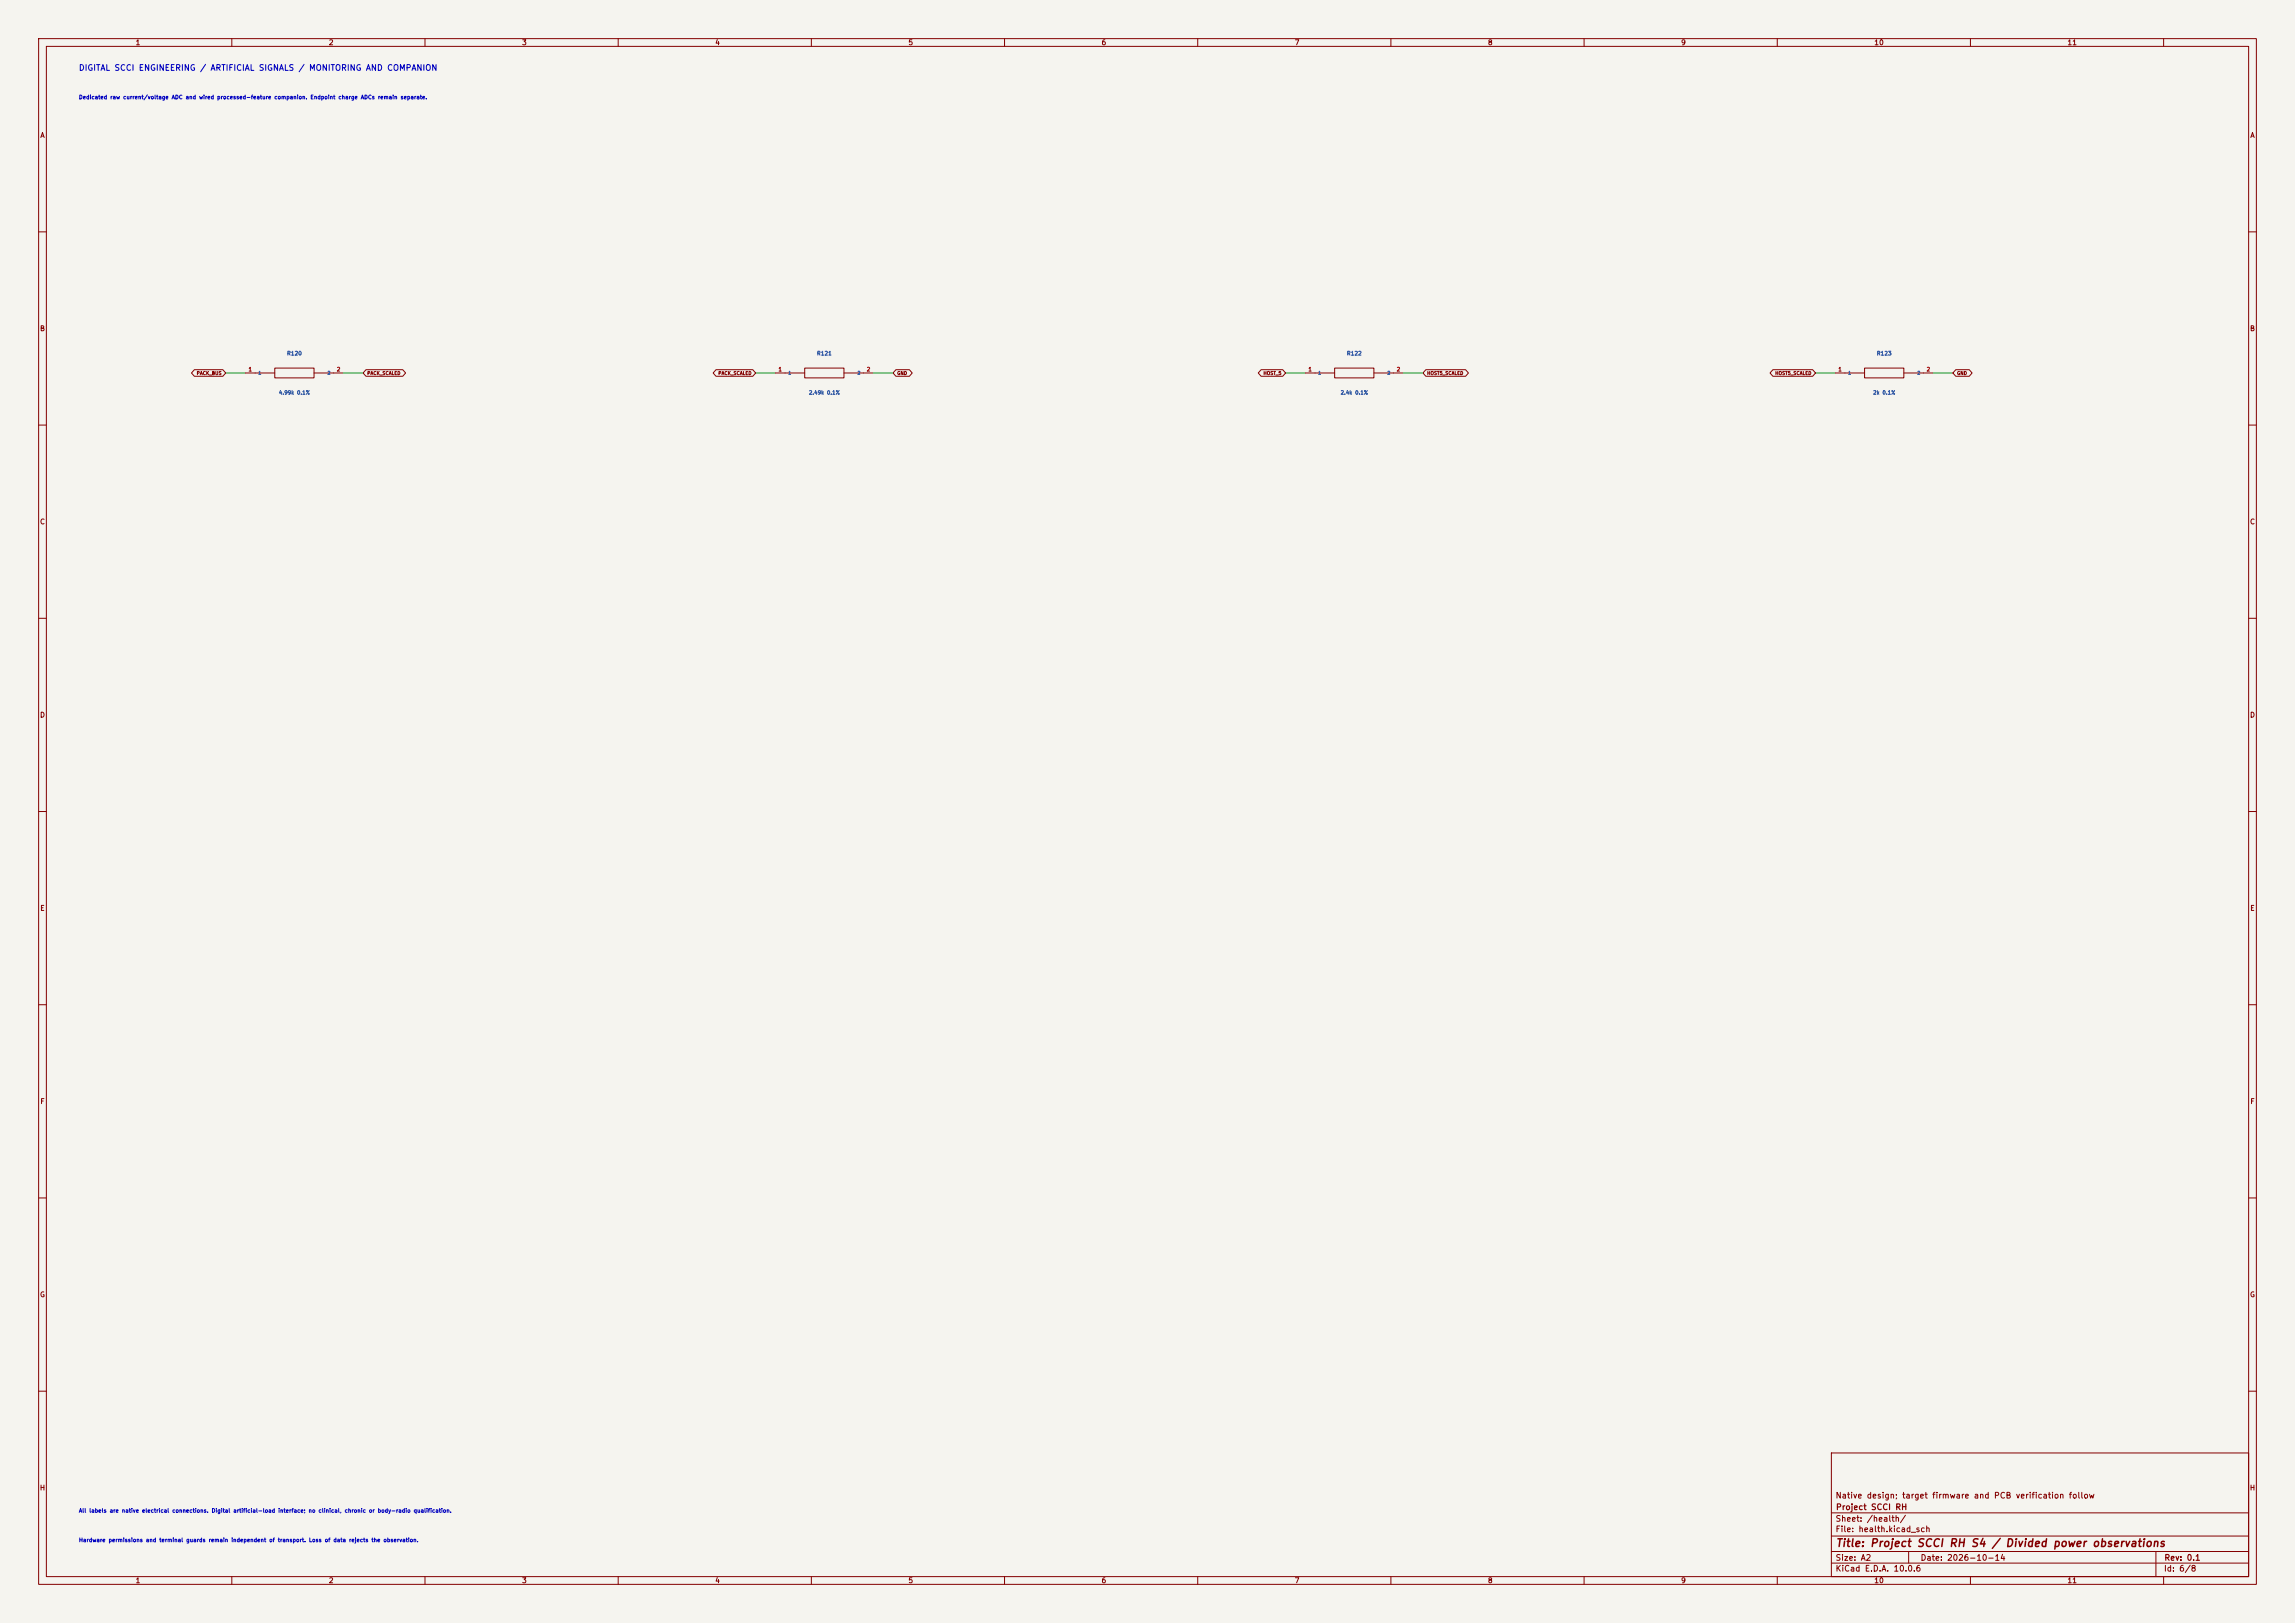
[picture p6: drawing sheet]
<svg xmlns="http://www.w3.org/2000/svg" width="594mm" height="420mm" viewBox="0 0 594 420" stroke-linecap="round" stroke-linejoin="round" font-family="sans-serif">
<defs><g id="words">
<text font-size="2" fill="#840000" x="475" y="400.8">Title: Project SCCI RH S4 / Divided power observations</text>
<text font-size="1.5" fill="#0000c2" x="20.3" y="18.7">DIGITAL SCCI ENGINEERING / ARTIFICIAL SIGNALS / MONITORING AND COMPANION</text>
<g font-size="1.5" fill="#840000">
<text x="475" y="388.1">Native design; target firmware and PCB verification follow</text>
<text x="475" y="394.1">Sheet: /health/</text>
<text x="475.1" y="391.1">Project SCCI RH</text>
<text x="475" y="396.8">File: health.kicad_sch</text>
<text x="475" y="407">KiCad E.D.A. 10.0.6</text>
<text x="475" y="404.2">Size: A2</text>
<text x="497" y="404.2">Date: 2026-10-14</text>
<text x="560" y="407">Id: 6/8</text>
<text x="560.1" y="404.2">Rev: 0.1</text>
</g>
<g font-size="1.3" fill="#840000">
<text x="35" y="12">1</text>
<text x="85" y="12">2</text>
<text x="135" y="12">3</text>
<text x="185" y="12">4</text>
<text x="235" y="12">5</text>
<text x="285" y="12">6</text>
<text x="335" y="12">7</text>
<text x="385" y="12">8</text>
<text x="435" y="12">9</text>
<text x="485" y="12">10</text>
<text x="535" y="12">11</text>
<text x="10.3" y="36">A</text>
<text x="582.3" y="36">A</text>
<text x="10.2" y="86">B</text>
<text x="582.2" y="86">B</text>
<text x="10.2" y="136">C</text>
<text x="582.2" y="136">C</text>
<text x="10.2" y="186">D</text>
<text x="582.2" y="186">D</text>
<text x="10.3" y="236">E</text>
<text x="582.3" y="236">E</text>
<text x="10.3" y="286">F</text>
<text x="582.3" y="286">F</text>
<text x="10.2" y="336">G</text>
<text x="582.2" y="336">G</text>
<text x="10.2" y="386">H</text>
<text x="582.2" y="386">H</text>
<text x="35" y="410">1</text>
<text x="85" y="410">2</text>
<text x="135" y="410">3</text>
<text x="185" y="410">4</text>
<text x="235" y="410">5</text>
<text x="285" y="410">6</text>
<text x="335" y="410">7</text>
<text x="385" y="410">8</text>
<text x="435" y="410">9</text>
<text x="485" y="410">10</text>
<text x="535" y="410">11</text>
</g>
<g font-size="1" fill="#0000c2">
<text x="20.3" y="25.9">Dedicated raw current/voltage ADC and wired processed-feature companion. Endpoint charge ADCs remain separate.</text>
<text x="20.3" y="391.7">All labels are native electrical connections. Digital artificial-load interface; no clinical, chronic or body-radio qualification.</text>
<text x="20.3" y="399.3">Hardware permissions and terminal guards remain independent of transport. Loss of data rejects the observation.</text>
</g>
<g font-size="1" fill="#006464">
<text x="74.2" y="92.2">R120</text>
<text x="211.3" y="92.2">R121</text>
<text x="348.5" y="92.2">R122</text>
<text x="485.7" y="92.2">R123</text>
<text x="72.1" y="102.3">4.99k 0.1%</text>
<text x="209.3" y="102.3">2.49k 0.1%</text>
<text x="346.9" y="102.3">2.4k 0.1%</text>
<text x="484.7" y="102.3">2k 0.1%</text>
</g>
<g font-size="1" fill="#a90000">
<text x="64.2" y="96.3">1</text>
<text x="87.1" y="96.3">2</text>
<text x="201.4" y="96.3">1</text>
<text x="224.2" y="96.3">2</text>
<text x="338.5" y="96.3">1</text>
<text x="361.4" y="96.3">2</text>
<text x="475.7" y="96.3">1</text>
<text x="498.5" y="96.3">2</text>
</g>
<g font-size=".9" fill="#840000">
<text x="50.8" y="97.2">PACK_BUS</text>
<text x="95" y="97.2">PACK_SCALED</text>
<text x="185.8" y="97.2">PACK_SCALED</text>
<text x="232.1" y="97.2">GND</text>
<text x="326.9" y="97.2">HOST_5</text>
<text x="369.3" y="97.2">HOST5_SCALED</text>
<text x="459.4" y="97.2">HOST5_SCALED</text>
<text x="506.4" y="97.2">GND</text>
</g>
<g font-size=".9" fill="#006464">
<text x="66.8" y="97.2">1</text>
<text x="84.7" y="97.2">2</text>
<text x="203.9" y="97.2">1</text>
<text x="221.8" y="97.2">2</text>
<text x="341.1" y="97.2">1</text>
<text x="359" y="97.2">2</text>
<text x="478.2" y="97.2">1</text>
<text x="496.1" y="97.2">2</text>
</g>
</g></defs>
<path d="M0 0h594v420h-594z" fill="#f5f4ef" stroke="#f5f4ef" stroke-width=".26"/>
<g fill="none" stroke="#840000" stroke-width=".26">
<path d="M10 10h574v400h-574zM12 12h570v396h-570zM60 10v2M110 10v2M160 10v2M210 10v2M260 10v2M310 10v2M360 10v2M410 10v2M460 10v2M510 10v2"/>
<path d="M560 10v2M10 60h2M582 60h2M50.3 95.7h7.4l.7 .8-.7 .9h-7.4l-.7-.9zM63.5 96.5h7.6M71.1 95.3h10.2v2.5h-10.2zM81.3 96.5h7.6M94.7 95.7h9.5l.8 .8-.8 .9h-9.5l-.7-.9zM185.3 95.7h9.5l.8 .8-.8 .9h-9.5l-.7-.9zM200.7 96.5h7.6M208.3 95.3h10.1v2.5h-10.1zM218.4 96.5h7.7"/>
<path d="M231.9 95.7h3.5l.7 .8-.7 .9h-3.5l-.8-.9zM326.4 95.7h5.6l.7 .8-.7 .9h-5.6l-.7-.9zM337.8 96.5h7.6M345.4 95.3h10.2v2.5h-10.2zM355.6 96.5h7.6M369 95.7h10.3l.8 .8-.8 .9h-10.3l-.7-.9zM458.9 95.7h10.3l.7 .8-.7 .9h-10.3l-.8-.9zM475 96.5h7.6M482.6 95.3h10.2v2.5h-10.2zM492.8 96.5h7.6M506.2 95.7h3.5l.7 .8-.7 .9h-3.5l-.7-.9zM10 110h2"/>
<path d="M582 110h2M10 160h2M582 160h2M10 210h2M582 210h2M10 260h2M582 260h2M10 310h2M582 310h2M10 360h2M474 376h108v32h-108zM582 360h2"/>
<path d="M474 397.5h108M474 391.5h108M60 408v2M110 408v2M160 408v2M210 408v2M260 408v2M310 408v2M360 408v2M410 408v2M460 408v2M474 404.5h108"/>
<path d="M474 401.5h108M494 401.5v3M510 408v2M558 401.5v6.5M560 408v2"/>
</g>
<path d="M58.4 96.5h5.1M88.9 96.5h5.1M195.6 96.5h5.1M226.1 96.5h5M332.7 96.5h5.1M363.2 96.5h5.1M469.9 96.5h5.1M500.4 96.5h5.1" fill="none" stroke="#009600" stroke-width=".26"/>
<use href="#words"/>
</svg>
